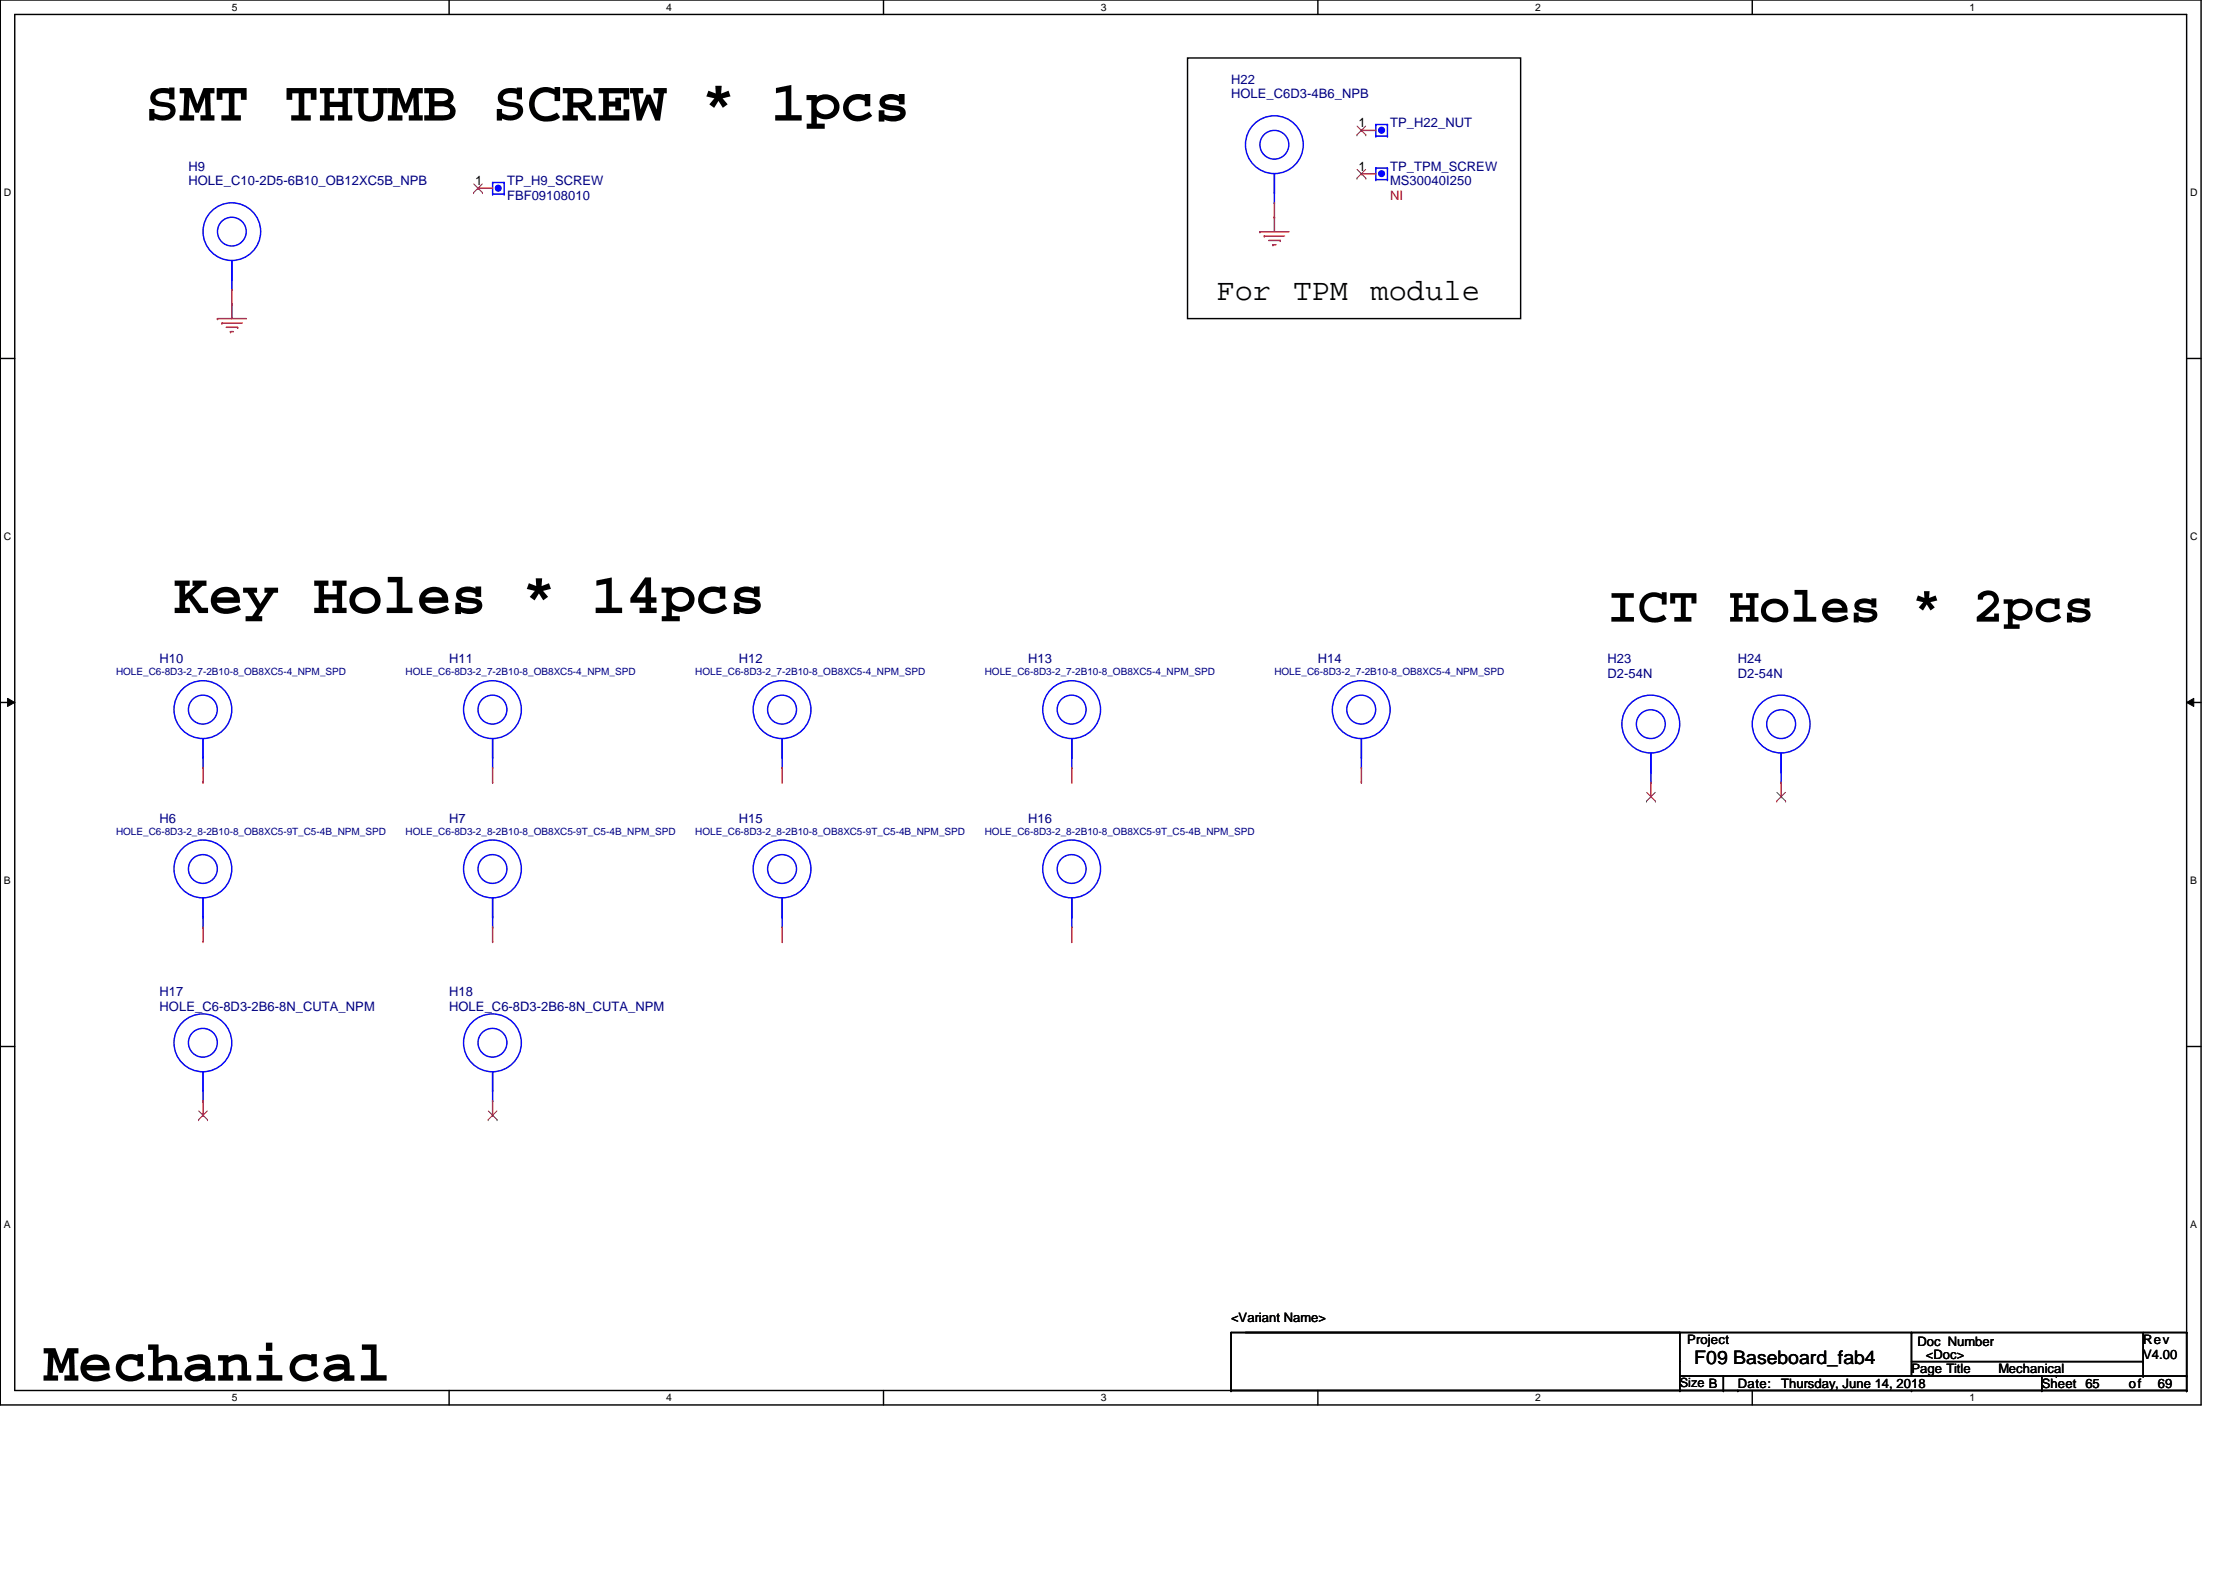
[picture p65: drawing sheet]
<svg xmlns="http://www.w3.org/2000/svg" width="297mm" height="210mm" viewBox="0 0 297 210" stroke-linecap="round" stroke-linejoin="round" font-family="sans-serif">
<defs><g id="words">
<g font-size="7.7">
<text x="19.3" y="16.1">SMT THUMB SCREW * 1pcs</text>
<text x="23.2" y="81.7">Key Holes * 14pcs</text>
<text x="5.8" y="184">Mechanical</text>
</g>
<text font-size="6.8" x="214.3" y="82.8">ICT Holes * 2pcs</text>
<g font-size="4">
<text x="162.2" y="39.9">For</text>
<text x="172.4" y="39.9">TPM</text>
<text x="182.7" y="39.9">module</text>
</g>
<text font-size="2.5" x="225.9" y="181.8">F09 Baseboard_fab4</text>
<g font-size="1.7" fill="#000080">
<text x="164.1" y="11.2">H22</text>
<text x="164.1" y="13.1">HOLE_C6D3-4B6_NPB</text>
<text x="185.4" y="17">TP_H22_NUT</text>
<text x="25.1" y="22.8">H9</text>
<text x="185.4" y="22.8">TP_TPM_SCREW</text>
<text x="25.1" y="24.7">HOLE_C10-2D5-6B10_OB12XC5B_NPB</text>
<text x="67.6" y="24.7">TP_H9_SCREW</text>
<text x="67.6" y="26.6">FBF09108010</text>
<text x="185.4" y="24.7">MS30040I250</text>
<text x="21.3" y="88.4">H10</text>
<text x="59.9" y="88.4">H11</text>
<text x="98.5" y="88.4">H12</text>
<text x="137.1" y="88.4">H13</text>
<text x="175.7" y="88.4">H14</text>
<text x="214.3" y="88.4">H23</text>
<text x="231.7" y="88.4">H24</text>
<text x="214.3" y="90.3">D2-54N</text>
<text x="231.7" y="90.3">D2-54N</text>
<text x="21.3" y="109.6">H6</text>
<text x="59.9" y="109.6">H7</text>
<text x="98.5" y="109.6">H15</text>
<text x="137.1" y="109.6">H16</text>
<text x="21.3" y="132.8">H17</text>
<text x="21.3" y="134.7">HOLE_C6-8D3-2B6-8N_CUTA_NPM</text>
<text x="59.9" y="132.8">H18</text>
<text x="59.9" y="134.7">HOLE_C6-8D3-2B6-8N_CUTA_NPM</text>
</g>
<g font-size="1.7">
<text x="181.1" y="17">1</text>
<text x="181.1" y="22.8">1</text>
<text x="63.3" y="24.7">1</text>
<text x="164.1" y="176.2">&lt;Variant Name&gt;</text>
<text x="224.9" y="179.1">Project</text>
<text x="255.6" y="179.3">Doc Number</text>
<text x="285.7" y="179.1">Rev</text>
<text x="224" y="184.9">Size B</text>
<text x="231.7" y="184.9">Date:</text>
<text x="237.5" y="184.9">Thursday, June 14, 2018</text>
<text x="254.8" y="183">Page Title</text>
<text x="256.8" y="181.1">&lt;Doc&gt;</text>
<text x="266.4" y="183">Mechanical</text>
<text x="272.2" y="184.9">Sheet 65</text>
<text x="283.8" y="184.9">of</text>
<text x="285.7" y="181.1">V4.00</text>
<text x="287.7" y="184.9">69</text>
</g>
<text font-size="1.7" fill="#f00" x="185.4" y="26.6">NI</text>
<g font-size="1.4">
<text x="30.9" y="1.5">5</text>
<text x="88.8" y="1.5">4</text>
<text x="146.7" y="1.5">3</text>
<text x="204.7" y="1.5">2</text>
<text x="262.6" y="1.5">1</text>
<text x=".5" y="26.1">D</text>
<text x="292" y="26.1">D</text>
<text x=".5" y="71.9">C</text>
<text x="292" y="71.9">C</text>
<text x=".5" y="117.8">B</text>
<text x="292" y="117.8">B</text>
<text x=".5" y="163.6">A</text>
<text x="292" y="163.6">A</text>
<text x="30.9" y="186.8">5</text>
<text x="88.8" y="186.8">4</text>
<text x="146.7" y="186.8">3</text>
<text x="204.7" y="186.8">2</text>
<text x="262.6" y="186.8">1</text>
</g>
<g font-size="1.3" fill="#000080">
<text x="15.5" y="90">HOLE_C6-8D3-2_7-2B10-8_OB8XC5-4_NPM_SPD</text>
<text x="54.1" y="90">HOLE_C6-8D3-2_7-2B10-8_OB8XC5-4_NPM_SPD</text>
<text x="92.7" y="90">HOLE_C6-8D3-2_7-2B10-8_OB8XC5-4_NPM_SPD</text>
<text x="131.3" y="90">HOLE_C6-8D3-2_7-2B10-8_OB8XC5-4_NPM_SPD</text>
<text x="169.9" y="90">HOLE_C6-8D3-2_7-2B10-8_OB8XC5-4_NPM_SPD</text>
<text x="15.5" y="111.2">HOLE_C6-8D3-2_8-2B10-8_OB8XC5-9T_C5-4B_NPM_SPD</text>
<text x="54.1" y="111.2">HOLE_C6-8D3-2_8-2B10-8_OB8XC5-9T_C5-4B_NPM_SPD</text>
<text x="92.7" y="111.2">HOLE_C6-8D3-2_8-2B10-8_OB8XC5-9T_C5-4B_NPM_SPD</text>
<text x="131.3" y="111.2">HOLE_C6-8D3-2_8-2B10-8_OB8XC5-9T_C5-4B_NPM_SPD</text>
</g>
</g></defs>
<path d="M0 0h293.5v187.2h-293.5zM2 1.9h289.5v183.4h-289.5z" fill="none" stroke="#000" stroke-width=".19"/>
<g fill="#fff">
<path d="M30.9 .2h.8v1.6h-.8z"/>
<path d="M30.9 185.5h.8v1.6h-.8z"/>
</g>
<path d="M59.9 0v1.9M59.9 185.3v1.9" fill="none" stroke="#000" stroke-width=".19"/>
<g fill="#fff">
<path d="M88.8 .2h.8v1.6h-.8z"/>
<path d="M88.8 185.5h.8v1.6h-.8z"/>
</g>
<path d="M117.8 0v1.9M117.8 185.3v1.9" fill="none" stroke="#000" stroke-width=".19"/>
<g fill="#fff">
<path d="M146.7 .2h.8v1.6h-.8z"/>
<path d="M146.7 185.5h.8v1.6h-.8z"/>
</g>
<path d="M175.7 0v1.9M175.7 185.3v1.9" fill="none" stroke="#000" stroke-width=".19"/>
<g fill="#fff">
<path d="M204.7 .2h.7v1.6h-.7z"/>
<path d="M204.7 185.5h.7v1.6h-.7z"/>
</g>
<path d="M233.6 0v1.9M233.6 185.3v1.9" fill="none" stroke="#000" stroke-width=".19"/>
<g fill="#fff">
<path d="M262.6 .2h.7v1.6h-.7z"/>
<path d="M262.6 185.5h.7v1.6h-.7z"/>
<path d="M.5 24.8h1v1.6h-1z"/>
<path d="M292 24.8h1v1.6h-1z"/>
<path d="M.5 70.7h1v1.5h-1z"/>
<path d="M292 70.7h1v1.5h-1z"/>
</g>
<path d="M0 47.8h2M291.5 47.8h2" fill="none" stroke="#000" stroke-width=".19"/>
<g fill="#fff">
<path d="M.5 116.5h.9v1.6h-.9z"/>
<path d="M292 116.5h.9v1.6h-.9z"/>
</g>
<path d="M0 93.6h2M291.5 93.6h2" fill="none" stroke="#000" stroke-width=".19"/>
<path d="M1 93.1l1 .5-1 .5zM291.5 93.6l1-.5v1z" fill="#000"/>
<path d="M1 93.1l1 .5-1 .5zM291.5 93.6l1-.5v1z" fill="none" stroke="#000" stroke-width=".13"/>
<g fill="#fff">
<path d="M.5 162.4h.9v1.5h-.9z"/>
<path d="M292 162.4h.9v1.5h-.9z"/>
</g>
<g fill="none" stroke="#000" stroke-width=".19">
<path d="M158.3 7.7h44.4v34.8h-44.4zM0 139.5h2M291.5 139.5h2M164.1 177.6h.1M164.1 177.6h127.4M164.1 177.6v7.7M224 177.6h.1M224 177.6v7.7M254.8 177.6h.1M254.8 177.6v5.8M285.7 177.6v5.8M291.5 177.6h.1"/>
<path d="M291.5 177.6v7.7M164.1 185.3h.1M164.1 185.3h127.4M224 185.3h.1M224 183.4h67.5M229.8 185.3h.1M229.8 183.4v1.9M231.7 185.3h.1M254.8 185.3h.1M254.8 181.5h30.9M272.2 185.3h.1M272.2 183.4v1.9"/>
<path d="M274.1 183.4h.1M285.7 181.5h.1M285.7 183.4h.1M291.5 185.3h.1M291.5 183.4h.1"/>
</g>
<path d="M169.9 29h.1M169.9 29v1.9M30.9 40.5h.1M30.9 40.5v2" fill="none" stroke="#800040" stroke-width=".19"/>
<g fill="none" stroke="#f00" stroke-width=".19">
<path d="M168 30.9h.1M168 30.9h3.8M168.6 31.5h.1M168.6 31.5h2.7M169.1 32h1.6M169.7 32.6h.1M169.7 32.6h.4M170.7 32h.1M29 42.5h.1M29 42.5h3.8M29.6 43.1h.1M29.6 43.1h2.7"/>
<path d="M30.2 43.6h1.5M30.7 44.2h.1M30.7 44.2h.4M31.7 43.6h.1M104.3 104.2h.1M104.3 102.3v1.9M237.5 106.2h.1M237.5 104.2v2M65.7 125.5h.1M65.7 123.5v2"/>
</g>
<g fill="none" stroke="#00f" stroke-width=".19">
<path d="M104.3 98.4v3.9M65.7 119.7v3.8M104.3 101h.1M104.3 102.3h.1M237.5 102.9h.1M237.5 104.2h.1M237.5 100.4v3.8M65.7 122.2h.1M65.7 123.5h.1"/>
<circle cx="104.3" cy="94.6" r="1.93"/>
<circle cx="104.3" cy="94.6" r="3.9"/>
<circle cx="237.5" cy="96.5" r="3.9"/>
<circle cx="237.5" cy="96.5" r="1.92"/>
<circle cx="65.7" cy="115.8" r="3.9"/>
<circle cx="65.7" cy="115.8" r="1.92"/>
</g>
<path d="M236.9 106.8h.1M236.9 105.6l1.2 1.2M238 105.6l-1.1 1.2M238.1 106.8h.1" fill="none" stroke="#804000" stroke-width=".13"/>
<circle cx="184.2" cy="23.1" r=".38" fill="#00f"/>
<g fill="none" stroke="#00f" stroke-width=".19">
<path d="M183.4 23.9h.1M183.4 22.4h.1M183.4 22.4v1.5M183.4 23.9h1.6M183.4 22.4h1.6M185 23.9h.1M185 22.4h.1M185 22.4v1.5"/>
<circle cx="184.2" cy="23.1" r=".38"/>
</g>
<path d="M181.5 23.2h.1M181.5 23.2h1.9" fill="none" stroke="#f00" stroke-width=".19"/>
<path d="M180.9 23.7h.1M180.9 22.6l1.2 1.1M182.1 22.6l-1.2 1.1M182.1 23.7h.1" fill="none" stroke="#804000" stroke-width=".13"/>
<circle cx="184.2" cy="17.4" r=".38" fill="#00f"/>
<g fill="none" stroke="#00f" stroke-width=".19">
<path d="M183.4 18.1h.1M183.4 16.6h.1M183.4 16.6v1.5M183.4 18.1h1.6M183.4 16.6h1.6M185 18.1h.1M185 16.6h.1M185 16.6v1.5M30.9 37.3h.1M30.9 38.6h.1M30.9 34.7v3.9M169.9 25.7h.1"/>
<path d="M169.9 27h.1M169.9 23.2v3.8M27.1 98.4v3.9M65.7 98.4v3.9M181.5 98.4v3.9M27.1 101h.1M27.1 102.3h.1M27.1 119.7v3.8M65.7 101h.1M65.7 102.3h.1M104.3 119.7v3.8M142.9 119.7v3.8"/>
<path d="M181.5 101h.1M181.5 102.3h.1M220.1 102.9h.1M220.1 104.2h.1M220.1 100.4v3.8M27.1 122.2h.1M27.1 123.5h.1M104.3 122.2h.1M104.3 123.5h.1M142.9 122.2h.1M142.9 123.5h.1M27.1 145.4h.1"/>
<path d="M27.1 146.7h.1M27.1 142.9v3.8M65.7 145.4h.1M65.7 146.7h.1M65.7 142.9v3.8"/>
<circle cx="169.9" cy="19.3" r="3.9"/>
<circle cx="169.9" cy="19.3" r="1.92"/>
<circle cx="184.2" cy="17.4" r=".38"/>
<circle cx="30.9" cy="30.9" r="1.92"/>
<circle cx="30.9" cy="30.9" r="3.8"/>
<circle cx="27" cy="94.6" r="1.93"/>
<circle cx="27" cy="94.6" r="3.9"/>
<circle cx="65.7" cy="94.6" r="1.93"/>
<circle cx="65.7" cy="94.6" r="3.9"/>
<circle cx="181.5" cy="94.6" r="1.93"/>
<circle cx="181.5" cy="94.6" r="3.9"/>
<circle cx="220.1" cy="96.5" r="3.9"/>
<circle cx="220.1" cy="96.5" r="1.92"/>
<circle cx="27" cy="115.8" r="3.9"/>
<circle cx="27.1" cy="115.8" r="1.92"/>
<circle cx="104.3" cy="115.8" r="3.9"/>
<circle cx="104.3" cy="115.8" r="1.92"/>
<circle cx="142.9" cy="115.8" r="3.9"/>
<circle cx="142.9" cy="115.8" r="1.92"/>
<circle cx="27" cy="139" r="3.9"/>
<circle cx="27.1" cy="139" r="1.92"/>
<circle cx="65.7" cy="139" r="3.9"/>
<circle cx="65.7" cy="139" r="1.92"/>
</g>
<g fill="none" stroke="#f00" stroke-width=".19">
<path d="M181.5 17.4h.1M181.5 17.4h1.9M30.9 38.6v1.9M169.9 29h.1M169.9 27v2M30.9 40.5h.1M27.1 104.2h.1M27.1 102.3v1.9M65.7 104.2h.1M65.7 102.3v1.9M181.5 104.2h.1M181.5 102.3v1.9"/>
<path d="M220.1 106.2h.1M220.1 104.2v2M27.1 125.5h.1M27.1 123.5v2M104.3 125.5h.1M104.3 123.5v2M142.9 125.5h.1M142.9 123.5v2M27.1 148.6h.1M27.1 146.7v1.9M65.7 148.6h.1M65.7 146.7v1.9"/>
</g>
<g fill="none" stroke="#804000" stroke-width=".13">
<path d="M180.9 18h.1M180.9 16.8l1.2 1.2M182.1 16.8l-1.2 1.2M182.1 18h.1M219.5 106.8h.1M219.5 105.6l1.2 1.2M220.7 105.6l-1.2 1.2M220.7 106.8h.1M26.5 149.2h.1M26.5 148.1l1.2 1.1M27.6 148.1l-1.1 1.1M27.7 149.2h.1"/>
<path d="M65.1 149.2h.1M65.1 148.1l1.2 1.1M66.2 148.1l-1.1 1.1M66.3 149.2h.1"/>
</g>
<circle cx="66.4" cy="25.1" r=".38" fill="#00f"/>
<g fill="none" stroke="#00f" stroke-width=".19">
<path d="M65.7 25.9h.1M65.7 24.3h.1M65.7 24.3v1.6M65.7 25.9h1.5M65.7 24.3h1.5M67.2 25.9h.1M67.2 24.3h.1M67.2 24.3v1.6M142.9 98.4v3.9M142.9 101h.1M142.9 102.3h.1"/>
<circle cx="66.4" cy="25.1" r=".38"/>
<circle cx="142.9" cy="94.6" r="1.93"/>
<circle cx="142.9" cy="94.6" r="3.9"/>
</g>
<path d="M63.7 25.1h.1M63.7 25.1h2M142.9 104.2h.1M142.9 102.3v1.9" fill="none" stroke="#f00" stroke-width=".19"/>
<path d="M63.1 25.7h.1M63.2 24.5l1.1 1.2M64.3 24.5l-1.2 1.2M64.3 25.7h.1" fill="none" stroke="#804000" stroke-width=".13"/>
<use href="#words"/>
</svg>
